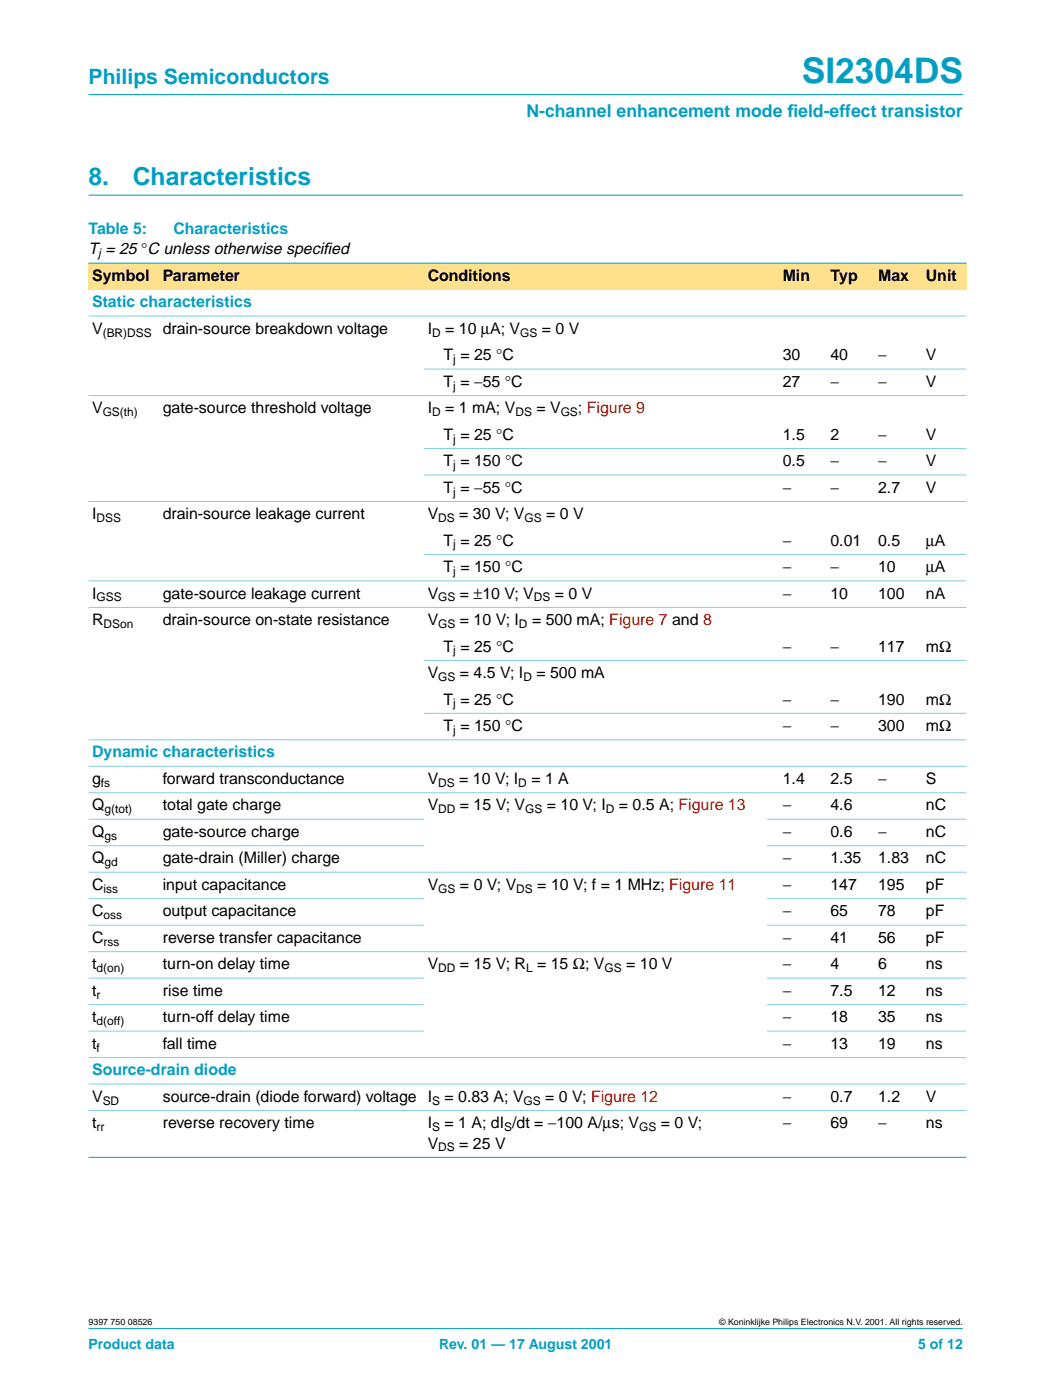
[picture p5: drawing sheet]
<svg xmlns="http://www.w3.org/2000/svg" width="210mm" height="280mm" viewBox="0 0 210 280" stroke-linecap="round" stroke-linejoin="round" font-family="sans-serif">
<defs><g id="words">
<text font-size="7.1" fill="#009ec4" x="160.2" y="16.5">SI2304DS</text>
<g font-size="4.9" fill="#009ec4">
<text x="17.7" y="37">8.</text>
<text x="26.5" y="37">Characteristics</text>
</g>
<text font-size="4.2" fill="#009ec4" x="17.7" y="16.8">Philips Semiconductors</text>
<g font-size="3.5" fill="#009ec4">
<text x="105.2" y="23.4">N-channel enhancement mode f</text>
<text x="157.3" y="23.4">ield-effect transistor</text>
</g>
<g font-size="3.2" fill="#009ec4">
<text x="17.7" y="46.8">Table 5:</text>
<text x="34.6" y="46.8">Characteristics</text>
<text x="18.4" y="61.4">Static characteristics</text>
<text x="18.4" y="151.4">Dynamic characteristics</text>
<text x="18.4" y="214.9">Source-drain diode</text>
</g>
<g font-size="3.2">
<text x="17.7" y="50.8">T = 25 °C unless otherwise specif</text>
<text x="64.6" y="50.8">ied</text>
<text x="18.4" y="56.1">Symbol</text>
<text x="32.5" y="56.1">Parameter</text>
<text x="85.4" y="56.1">Conditions</text>
<text x="156.3" y="56.1">Min</text>
<text x="165.9" y="56.1">Typ</text>
<text x="175.4" y="56.1">Max</text>
<text x="184.9" y="56.1">Unit</text>
<text x="18.4" y="66.7">V</text>
<text x="32.5" y="66.7">drain-source breakdown voltage</text>
<text x="85.4" y="66.7">I</text>
<text x="88.6" y="72">T = 25 °C</text>
<text x="88.9" y="66.7">= 10 µA; V</text>
<text x="108.2" y="66.7">= 0 V</text>
<text x="156.3" y="72">30</text>
<text x="165.9" y="72">40</text>
<text x="175.4" y="72">−</text>
<text x="184.9" y="72">V</text>
<text x="88.6" y="77.3">T = −55 °C</text>
<text x="156.3" y="77.3">27</text>
<text x="165.9" y="77.3">−</text>
<text x="175.4" y="77.3">−</text>
<text x="184.9" y="77.3">V</text>
<text x="18.4" y="82.6">V</text>
<text x="32.5" y="82.6">gate-source threshold voltage</text>
<text x="85.4" y="82.6">I</text>
<text x="88.9" y="82.6">= 1 mA; V</text>
<text x="107.1" y="82.6">= V</text>
<text x="115.4" y="82.6">; Figure 9</text>
<text x="88.6" y="87.9">T = 25 °C</text>
<text x="156.3" y="87.9">1.5</text>
<text x="165.9" y="87.9">2</text>
<text x="175.4" y="87.9">−</text>
<text x="184.9" y="87.9">V</text>
<text x="88.6" y="93.2">T = 150 °C</text>
<text x="156.3" y="93.2">0.5</text>
<text x="165.9" y="93.2">−</text>
<text x="175.4" y="93.2">−</text>
<text x="184.9" y="93.2">V</text>
<text x="88.6" y="98.4">T = −55 °C</text>
<text x="156.3" y="98.4">−</text>
<text x="165.9" y="98.4">−</text>
<text x="175.4" y="98.4">2.7</text>
<text x="184.9" y="98.4">V</text>
<text x="18.4" y="103.7">I</text>
<text x="32.5" y="103.7">drain-source leakage current</text>
<text x="85.4" y="103.7">V</text>
<text x="91.7" y="103.7">= 30 V; V</text>
<text x="109.1" y="103.7">= 0 V</text>
<text x="88.6" y="109">T = 25 °C</text>
<text x="156.3" y="109">−</text>
<text x="165.9" y="109">0.01</text>
<text x="175.4" y="109">0.5</text>
<text x="184.9" y="109">µA</text>
<text x="18.4" y="119.6">I</text>
<text x="32.5" y="119.6">gate-source leakage current</text>
<text x="85.4" y="119.6">V</text>
<text x="88.6" y="114.3">T = 150 °C</text>
<text x="91.9" y="119.6">= ±10 V; V</text>
<text x="110.8" y="119.6">= 0 V</text>
<text x="156.3" y="119.6">−</text>
<text x="156.3" y="114.3">−</text>
<text x="165.9" y="119.6">10</text>
<text x="165.9" y="114.3">−</text>
<text x="175.4" y="119.6">100</text>
<text x="175.4" y="114.3">10</text>
<text x="184.9" y="119.6">nA</text>
<text x="184.9" y="114.3">µA</text>
<text x="18.4" y="124.9">R</text>
<text x="32.5" y="124.9">drain-source on-state resistance</text>
<text x="85.4" y="124.9">V</text>
<text x="91.9" y="124.9">= 10 V; I</text>
<text x="106.3" y="124.9">= 500 mA; Figure 7 and 8</text>
<text x="88.6" y="130.2">T = 25 °C</text>
<text x="156.3" y="130.2">−</text>
<text x="165.9" y="130.2">−</text>
<text x="175.4" y="130.2">117</text>
<text x="184.9" y="130.2">mΩ</text>
<text x="85.4" y="135.5">V</text>
<text x="91.9" y="135.5">= 4.5 V; I</text>
<text x="107.1" y="135.5">= 500 mA</text>
<text x="88.6" y="140.8">T = 25 °C</text>
<text x="156.3" y="140.8">−</text>
<text x="165.9" y="140.8">−</text>
<text x="175.4" y="140.8">190</text>
<text x="184.9" y="140.8">mΩ</text>
<text x="88.6" y="146.1">T = 150 °C</text>
<text x="156.3" y="146.1">−</text>
<text x="165.9" y="146.1">−</text>
<text x="175.4" y="146.1">300</text>
<text x="184.9" y="146.1">mΩ</text>
<text x="18.4" y="156.7">g</text>
<text x="18.4" y="161.9">Q</text>
<text x="32.5" y="156.7">forward transconductance</text>
<text x="32.5" y="161.9">total gate charge</text>
<text x="85.4" y="161.9">V</text>
<text x="85.4" y="156.7">V</text>
<text x="91.7" y="156.7">= 10 V; I</text>
<text x="91.9" y="161.9">= 15 V; V</text>
<text x="106.1" y="156.7">= 1 A</text>
<text x="109.2" y="161.9">= 10 V; I</text>
<text x="123.6" y="161.9">= 0.5 A; Figure 13</text>
<text x="156.3" y="156.7">1.4</text>
<text x="156.3" y="161.9">−</text>
<text x="165.9" y="156.7">2.5</text>
<text x="165.9" y="161.9">4.6</text>
<text x="175.4" y="156.7">−</text>
<text x="184.9" y="156.7">S</text>
<text x="184.9" y="161.9">nC</text>
<text x="18.4" y="167.2">Q</text>
<text x="32.5" y="167.2">gate-source charge</text>
<text x="156.3" y="167.2">−</text>
<text x="165.9" y="167.2">0.6</text>
<text x="175.4" y="167.2">−</text>
<text x="184.9" y="167.2">nC</text>
<text x="18.4" y="172.5">Q</text>
<text x="32.5" y="172.5">gate-drain (Miller) charge</text>
<text x="156.3" y="172.5">−</text>
<text x="165.9" y="172.5">1.35</text>
<text x="175.4" y="172.5">1.83</text>
<text x="184.9" y="172.5">nC</text>
<text x="18.4" y="177.8">C</text>
<text x="32.5" y="177.8">input capacitance</text>
<text x="85.4" y="177.8">V</text>
<text x="91.9" y="177.8">= 0 V; V</text>
<text x="107.3" y="177.8">= 10 V; f = 1 MHz; Figure 11</text>
<text x="156.3" y="177.8">−</text>
<text x="165.9" y="177.8">147</text>
<text x="175.4" y="177.8">195</text>
<text x="184.9" y="177.8">pF</text>
<text x="18.4" y="183.1">C</text>
<text x="32.5" y="183.1">output capacitance</text>
<text x="156.3" y="183.1">−</text>
<text x="165.9" y="183.1">65</text>
<text x="175.4" y="183.1">78</text>
<text x="184.9" y="183.1">pF</text>
<text x="18.4" y="188.4">C</text>
<text x="32.5" y="188.4">reverse transfer capacitance</text>
<text x="156.3" y="188.4">−</text>
<text x="165.9" y="188.4">41</text>
<text x="175.4" y="188.4">56</text>
<text x="184.9" y="188.4">pF</text>
<text x="18.4" y="193.7">t</text>
<text x="32.5" y="193.7">turn-on delay time</text>
<text x="85.4" y="193.7">V</text>
<text x="91.9" y="193.7">= 15 V; R = 15 Ω; V</text>
<text x="125.1" y="193.7">= 10 V</text>
<text x="156.3" y="193.7">−</text>
<text x="165.9" y="193.7">4</text>
<text x="175.4" y="193.7">6</text>
<text x="184.9" y="193.7">ns</text>
<text x="18.4" y="199">t</text>
<text x="32.5" y="199">rise time</text>
<text x="156.3" y="199">−</text>
<text x="165.9" y="199">7.5</text>
<text x="175.4" y="199">12</text>
<text x="184.9" y="199">ns</text>
<text x="18.4" y="204.3">t</text>
<text x="18.4" y="209.6">t</text>
<text x="32.5" y="204.3">turn-off delay time</text>
<text x="32.5" y="209.6">fall time</text>
<text x="156.3" y="204.3">−</text>
<text x="156.3" y="209.6">−</text>
<text x="165.9" y="204.3">18</text>
<text x="165.9" y="209.6">13</text>
<text x="175.4" y="204.3">35</text>
<text x="175.4" y="209.6">19</text>
<text x="184.9" y="204.3">ns</text>
<text x="184.9" y="209.6">ns</text>
<text x="18.4" y="220.2">V</text>
<text x="32.5" y="220.2">source-drain (diode forward) voltage I</text>
<text x="88.8" y="220.2">= 0.83 A; V</text>
<text x="108.9" y="220.2">= 0 V; Figure 12</text>
<text x="156.3" y="220.2">−</text>
<text x="165.9" y="220.2">0.7</text>
<text x="175.4" y="220.2">1.2</text>
<text x="184.9" y="220.2">V</text>
<text x="18.4" y="225.4">t</text>
<text x="32.5" y="225.4">reverse recovery time</text>
<text x="85.4" y="225.4">I</text>
<text x="88.8" y="225.4">= 1 A; dI /dt = −100 A/µs; V</text>
<text x="132" y="225.4">= 0 V;</text>
<text x="156.3" y="225.4">−</text>
<text x="165.9" y="225.4">69</text>
<text x="175.4" y="225.4">−</text>
<text x="184.9" y="225.4">ns</text>
<text x="85.4" y="229.5">V</text>
<text x="91.7" y="229.5">= 25 V</text>
</g>
<g font-size="2.8" fill="#009ec4">
<text x="17.7" y="269.5">Product data</text>
<text x="87.7" y="269.5">Rev. 01 — 17 August 2001</text>
<text x="183.4" y="269.5">5 of 12</text>
</g>
<g font-size="2.4">
<text x="19.6" y="51.4">j</text>
<text x="20.5" y="67.3">(BR)DSS</text>
<text x="86.3" y="67.3">D</text>
<text x="103.9" y="67.3">GS</text>
<text x="90.5" y="72.6">j</text>
<text x="90.5" y="77.8">j</text>
<text x="20.5" y="83.1">GS(th)</text>
<text x="86.3" y="83.1">D</text>
<text x="102.9" y="83.1">DS</text>
<text x="112" y="83.1">GS</text>
<text x="90.5" y="88.4">j</text>
<text x="90.5" y="93.7">j</text>
<text x="90.5" y="99">j</text>
<text x="19.3" y="104.3">DSS</text>
<text x="87.5" y="104.3">DS</text>
<text x="104.8" y="104.3">GS</text>
<text x="90.5" y="109.6">j</text>
<text x="90.5" y="114.9">j</text>
<text x="19.3" y="120.2">GSS</text>
<text x="20.7" y="125.5">DSon</text>
<text x="87.5" y="120.2">GS</text>
<text x="87.5" y="125.5">GS</text>
<text x="103.6" y="125.5">D</text>
<text x="106.6" y="120.2">DS</text>
<text x="90.5" y="130.8">j</text>
<text x="87.5" y="136.1">GS</text>
<text x="104.5" y="136.1">D</text>
<text x="90.5" y="141.3">j</text>
<text x="90.5" y="146.6">j</text>
<text x="20.2" y="157.2">fs</text>
<text x="87.5" y="157.2">DS</text>
<text x="103.5" y="157.2">D</text>
<text x="20.9" y="162.5">g(tot)</text>
<text x="20.9" y="167.8">gs</text>
<text x="87.5" y="162.5">DD</text>
<text x="104.9" y="162.5">GS</text>
<text x="121" y="162.5">D</text>
<text x="20.9" y="173.1">gd</text>
<text x="20.7" y="178.4">iss</text>
<text x="87.5" y="178.4">GS</text>
<text x="103.1" y="178.4">DS</text>
<text x="20.7" y="183.7">oss</text>
<text x="20.7" y="189">rss</text>
<text x="19.3" y="194.3">d(on)</text>
<text x="87.5" y="194.3">DD</text>
<text x="105.1" y="194.3">L</text>
<text x="120.7" y="194.3">GS</text>
<text x="19.3" y="199.6">r</text>
<text x="19.3" y="204.8">d(off)</text>
<text x="19.3" y="210.1">f</text>
<text x="20.5" y="220.7">SD</text>
<text x="86.3" y="220.7">S</text>
<text x="104.6" y="220.7">GS</text>
<text x="19.3" y="226">rr</text>
<text x="86.3" y="226">S</text>
<text x="100.7" y="226">S</text>
<text x="127.6" y="226">GS</text>
<text x="87.5" y="230.1">DS</text>
</g>
<g font-size="1.8">
<text x="17.7" y="264.8">9397 750 08526</text>
<text x="143.7" y="264.8">© Koninklijke Philips Electronics N.V. 2001. All rights reserved.</text>
</g>
</g></defs>
<g fill="#009ec4" stroke="#009ec4" stroke-width=".2">
<path d="M17.7 18.9h174.6z"/>
<path d="M17.7 265.5h174.6z"/>
</g>
<path d="M17.7 39h174.7" fill="none" stroke="#009ec4" stroke-width=".21"/>
<g fill="#ffe08c">
<path d="M17.7 52.6h14.1v5.3h-14.1z" fill-rule="evenodd"/>
<path d="M31.8 52.6h52.9v5.3h-52.9z" fill-rule="evenodd"/>
<path d="M84.7 52.6h68.5v5.3h-68.5z" fill-rule="evenodd"/>
<path d="M153.2 52.6h2.4v5.3h-2.4z" fill-rule="evenodd"/>
<path d="M155.6 52.6h9.5v5.3h-9.5z" fill-rule="evenodd"/>
<path d="M165.1 52.6h9.6v5.3h-9.6z" fill-rule="evenodd"/>
<path d="M174.7 52.6h9.5v5.3h-9.5z" fill-rule="evenodd"/>
<path d="M184.2 52.6h8.8v5.3h-8.8z" fill-rule="evenodd"/>
</g>
<g fill="#009ec4" stroke="#009ec4" stroke-width=".2">
<path d="M17.7 52.6h175.3z"/>
<path d="M17.7 231.3h175.3z"/>
</g>
<g fill="#80cfe2" stroke="#80cfe2" stroke-width=".2">
<path d="M17.7 63.2h175.3z"/>
<path d="M84.7 73.7h108.3z"/>
<path d="M17.7 79h67z"/>
<path d="M84.7 79h108.3z"/>
<path d="M84.7 89.6h108.3z"/>
<path d="M84.7 94.9h108.3z"/>
<path d="M17.7 100.2h175.3z"/>
<path d="M84.7 110.8h108.3z"/>
<path d="M17.7 116.1h67z"/>
<path d="M84.7 116.1h108.3z"/>
<path d="M17.7 121.4h67z"/>
<path d="M84.7 121.4h108.3z"/>
<path d="M84.7 132h108.3z"/>
<path d="M84.7 142.5h108.3z"/>
<path d="M17.7 147.8h67z"/>
<path d="M84.7 147.8h108.3z"/>
<path d="M17.7 153.1h175.3z"/>
<path d="M17.7 158.4h175.3z"/>
<path d="M17.7 163.7h67z"/>
<path d="M153.2 163.7h39.8z"/>
<path d="M17.7 169h67z"/>
<path d="M153.2 169h39.8z"/>
<path d="M17.7 174.3h175.3z"/>
<path d="M17.7 179.6h67z"/>
<path d="M153.2 179.6h39.8z"/>
<path d="M17.7 184.9h67z"/>
<path d="M153.2 184.9h39.8z"/>
<path d="M17.7 190.2h175.3z"/>
<path d="M17.7 195.5h67z"/>
<path d="M153.2 195.5h39.8z"/>
<path d="M17.7 200.7h67z"/>
<path d="M153.2 200.7h39.8z"/>
<path d="M17.7 206h67z"/>
<path d="M153.2 206h39.8z"/>
<path d="M17.7 211.3h175.3z"/>
<path d="M17.7 216.6h175.3z"/>
<path d="M17.7 221.9h175.3z"/>
</g>
<use href="#words"/>
</svg>
